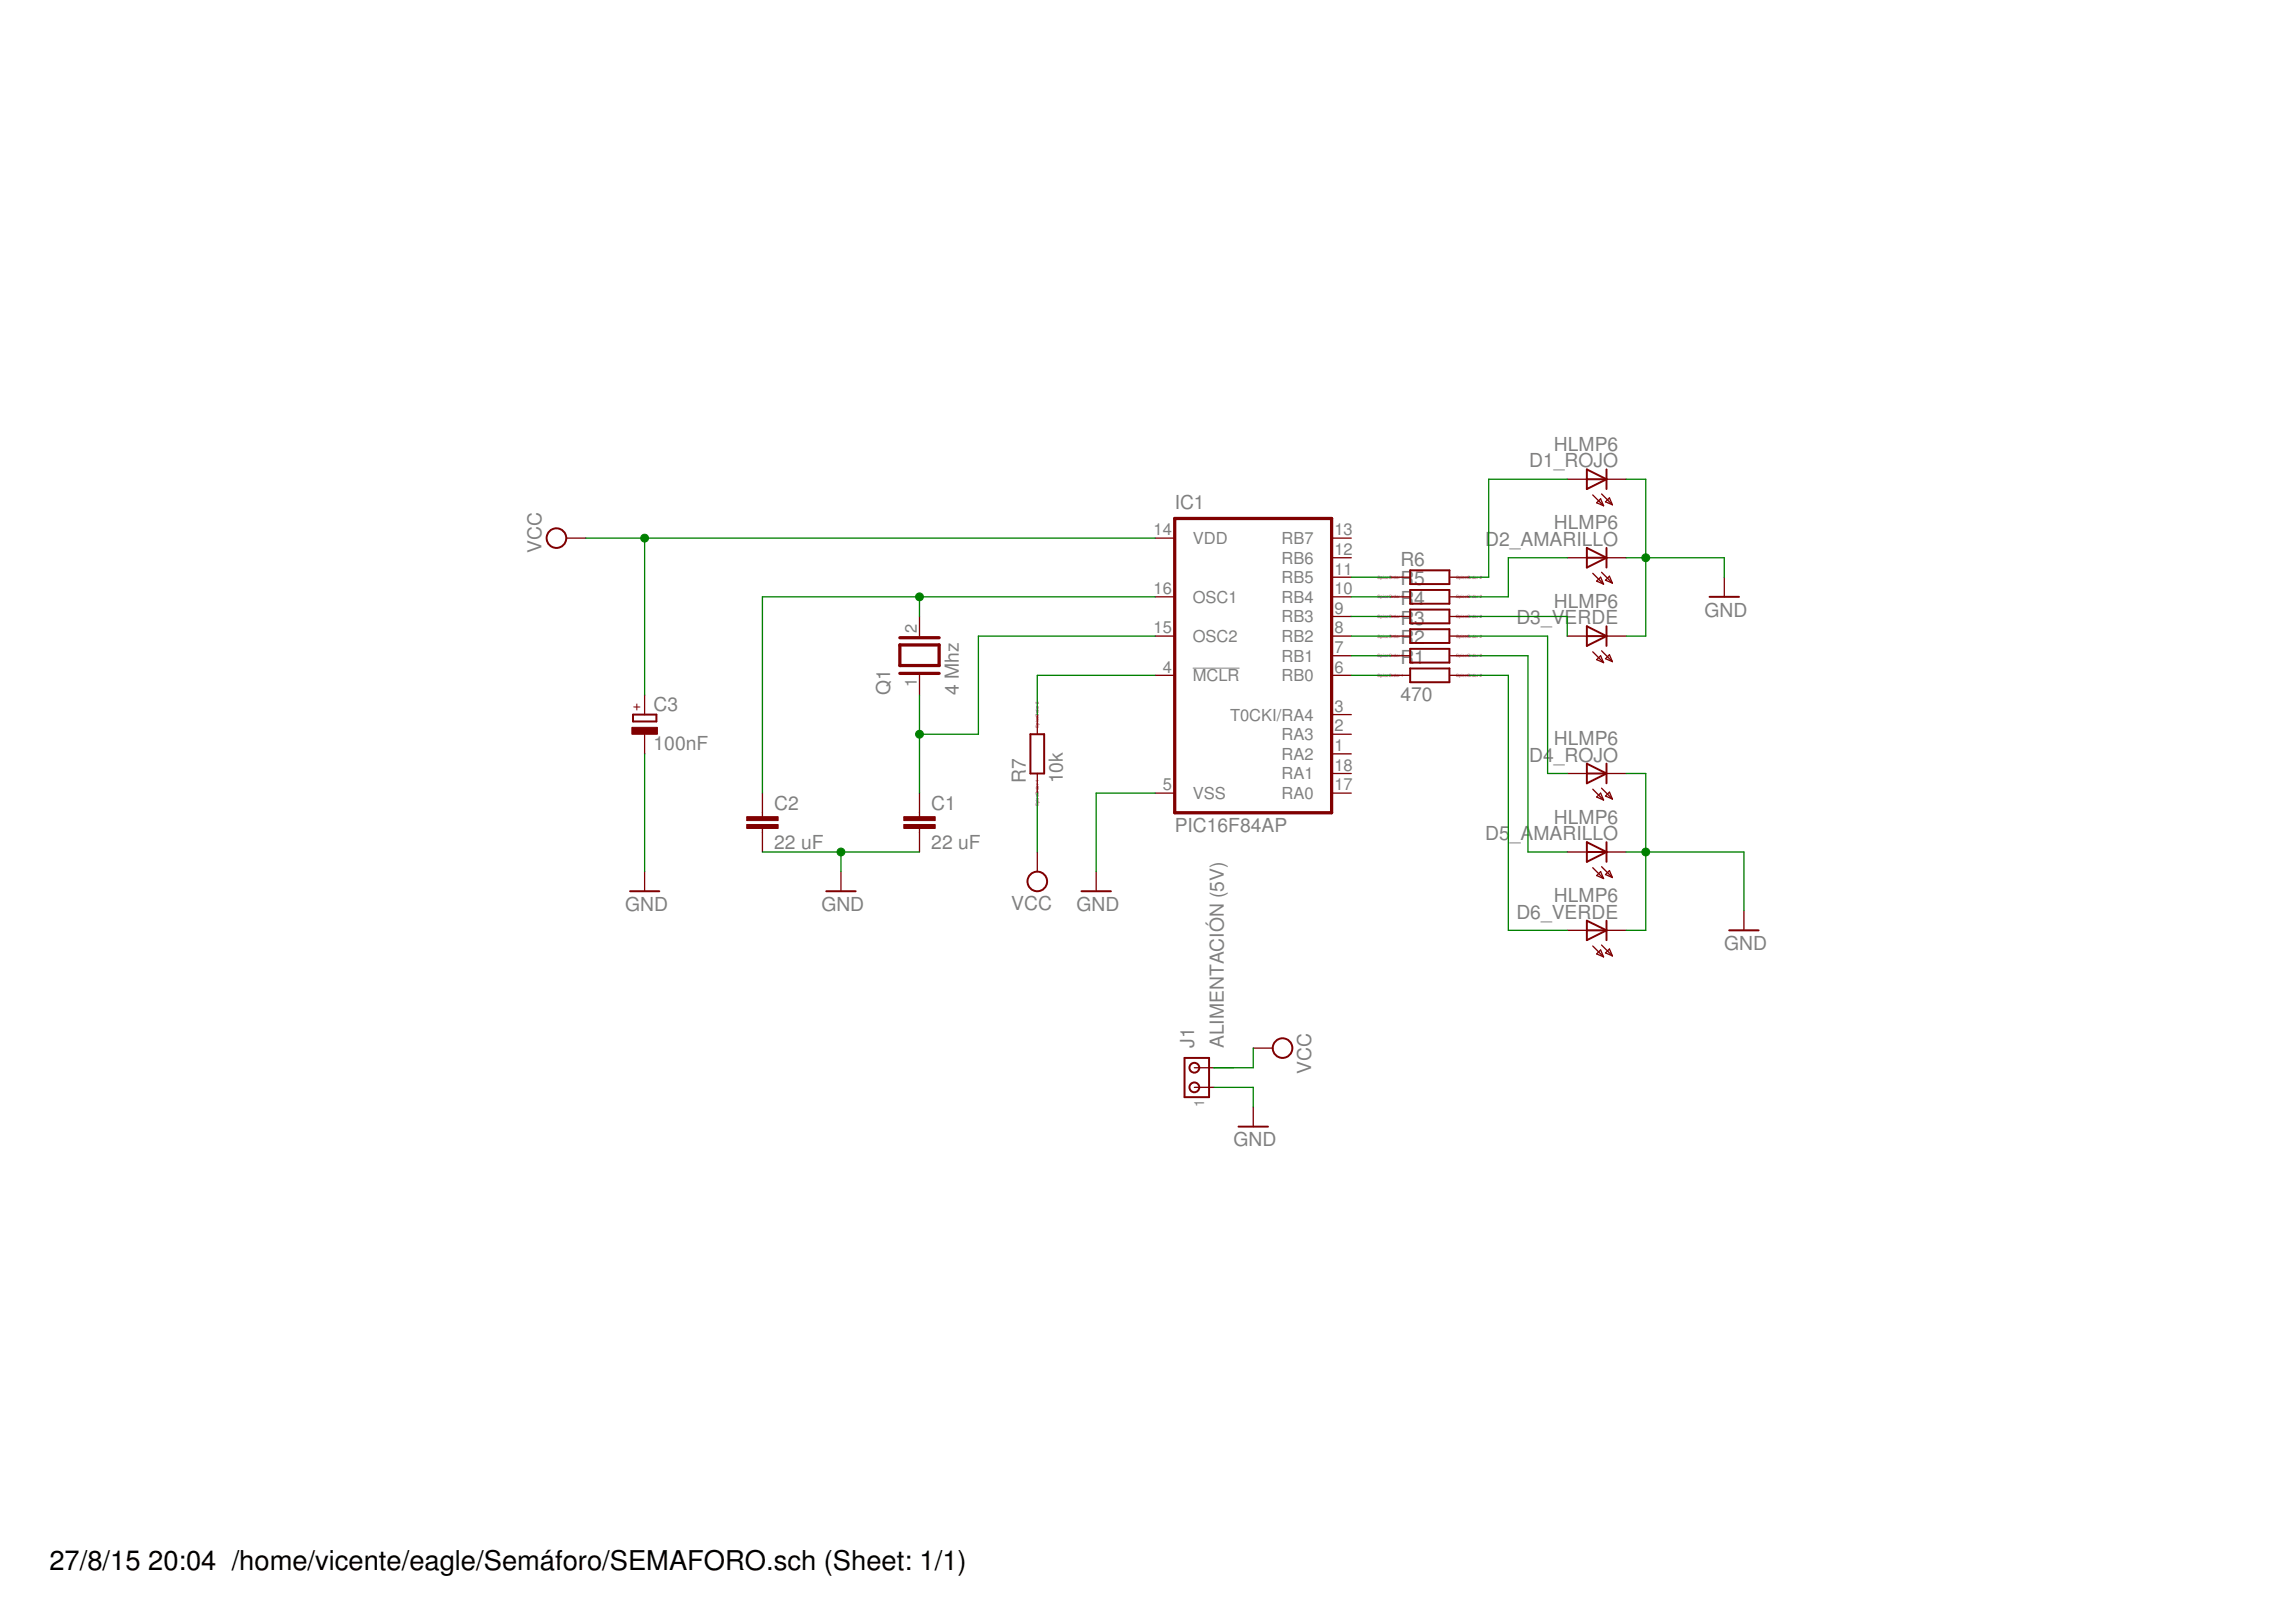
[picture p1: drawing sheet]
<svg xmlns="http://www.w3.org/2000/svg" width="297mm" height="210mm" viewBox="0 0 297 210" stroke-linecap="round" stroke-linejoin="round" font-family="sans-serif">
<defs><g id="words">
<g font-size="3.5">
<text x="6.4" y="203.2">27/8/15</text>
<text x="19.2" y="203.2">20:04 /home/vicente/eagle/Semáforo/SEMAFORO.sch (Sheet: 1/1)</text>
</g>
<g font-size="2.5" fill="#808080">
<text x="201" y="58.3">HLMP6</text>
<text x="152" y="65.8">IC1</text>
<text x="197.8" y="60.5">D1_ROJO</text>
<text x="70.1" y="71.5" transform="rotate(-90 70.1 71.5)">VCC</text>
<text x="192.2" y="70.6">D2_AMARILLO</text>
<text x="201" y="68.5">HLMP6</text>
<text x="181.2" y="75.7">R5</text>
<text x="181.2" y="73.2">R6</text>
<text x="181.2" y="83.4">R2</text>
<text x="181.2" y="80.8">R3</text>
<text x="181.2" y="78.3">R4</text>
<text x="196.2" y="80.8">D3_VERDE</text>
<text x="201" y="78.6">HLMP6</text>
<text x="220.5" y="79.8">GND</text>
<text x="115.1" y="89.9" transform="rotate(-90 115.1 89.9)">Q1</text>
<text x="124" y="89.9" transform="rotate(-90 124 89.9)">4 Mhz</text>
<text x="181.2" y="85.9">R1</text>
<text x="84.5" y="92">C3</text>
<text x="181.2" y="90.7">470</text>
<text x="84.5" y="97.1">100nF</text>
<text x="132.7" y="101.4" transform="rotate(-90 132.7 101.4)">R7</text>
<text x="137.5" y="101.4" transform="rotate(-90 137.5 101.4)">10k</text>
<text x="197.8" y="98.6">D4_ROJO</text>
<text x="201" y="96.4">HLMP6</text>
<text x="100.2" y="104.8">C2</text>
<text x="120.5" y="104.8">C1</text>
<text x="152" y="107.7">PIC16F84AP</text>
<text x="201" y="106.6">HLMP6</text>
<text x="100.2" y="109.9">22 uF</text>
<text x="120.5" y="109.9">22 uF</text>
<text x="192.2" y="108.7">D5</text>
<text x="195.3" y="108.7">_A</text>
<text x="198.4" y="108.7">MARILLO</text>
<text x="80.9" y="117.9">GND</text>
<text x="106.3" y="117.9">GND</text>
<text x="130.8" y="117.7">VCC</text>
<text x="139.3" y="117.9">GND</text>
<text x="196.2" y="118.9">D6_VERDE</text>
<text x="201" y="116.7">HLMP6</text>
<text x="223.1" y="122.9">GND</text>
<text x="154.5" y="135.6" transform="rotate(-90 154.5 135.6)">J1</text>
<text x="158.3" y="135.6" transform="rotate(-90 158.3 135.6)">ALIMENTACIÓN (5V)</text>
<text x="169.6" y="139" transform="rotate(-90 169.6 139)">VCC</text>
<text x="159.6" y="148.3">GND</text>
</g>
<g font-size="2.1" fill="#808080">
<text x="149.2" y="69.3">14</text>
<text x="154.3" y="70.4">VDD</text>
<text x="165.8" y="70.4">RB7</text>
<text x="172.6" y="71.8">12</text>
<text x="172.6" y="69.3">13</text>
<text x="149.2" y="76.9">16</text>
<text x="165.8" y="75.5">RB5</text>
<text x="165.8" y="72.9">RB6</text>
<text x="172.6" y="76.9">10</text>
<text x="172.6" y="74.4">11</text>
<text x="118.6" y="82" transform="rotate(-90 118.6 82)">2</text>
<text x="149.2" y="82">15</text>
<text x="154.3" y="78">OSC1</text>
<text x="154.3" y="83.1">OSC2</text>
<text x="165.8" y="83.1">RB2</text>
<text x="165.8" y="80.5">RB3</text>
<text x="165.8" y="78">RB4</text>
<text x="172.6" y="82">8</text>
<text x="172.6" y="79.4">9</text>
<text x="118.6" y="88.9" transform="rotate(-90 118.6 88.9)">1</text>
<text x="150.4" y="87">4</text>
<text x="154.3" y="88.2">MCLR</text>
<text x="165.8" y="88.2">RB0</text>
<text x="165.8" y="85.6">RB1</text>
<text x="172.6" y="87">6</text>
<text x="172.6" y="84.5">7</text>
<text x="159.1" y="93.2">T0CKI/RA4</text>
<text x="165.8" y="95.8">RA3</text>
<text x="172.6" y="94.7">2</text>
<text x="172.6" y="92.1">3</text>
<text x="165.8" y="100.9">RA1</text>
<text x="165.8" y="98.3">RA2</text>
<text x="172.6" y="99.7">18</text>
<text x="172.6" y="97.2">1</text>
<text x="150.4" y="102.3">5</text>
<text x="154.3" y="103.4">VSS</text>
<text x="165.8" y="103.4">RA0</text>
<text x="172.6" y="102.3">17</text>
</g>
<text font-size="1.8" fill="#800000" x="82.8" y="92.1" transform="rotate(-90 82.8 92.1)">+</text>
<text font-size="1.8" fill="#808080" x="155.8" y="143.3" transform="rotate(-90 155.8 143.3)">1</text>
<g font-size=".6" fill="#800080">
<text x="178.2" y="77.4">SpiceOrder 1</text>
<text x="178.2" y="74.9">SpiceOrder 1</text>
<text x="188.4" y="77.4">SpiceOrder 2</text>
<text x="188.4" y="74.9">SpiceOrder 2</text>
<text x="178.2" y="82.5">SpiceOrder 1</text>
<text x="178.2" y="80">SpiceOrder 1</text>
<text x="188.4" y="82.5">SpiceOrder 2</text>
<text x="188.4" y="80">SpiceOrder 2</text>
<text x="178.2" y="87.6">SpiceOrder 1</text>
<text x="178.2" y="85.1">SpiceOrder 1</text>
<text x="188.4" y="87.6">SpiceOrder 2</text>
<text x="188.4" y="85.1">SpiceOrder 2</text>
<text x="134.4" y="94.2" transform="rotate(-90 134.4 94.2)">SpiceOrder 2</text>
<text x="134.4" y="104.3" transform="rotate(-90 134.4 104.3)">SpiceOrder 1</text>
</g>
</g></defs>
<path d="M154.3 86.5h6.1" fill="none" stroke="#808080" stroke-width=".13"/>
<path d="M152 67.1h20.3v38.1h-20.3zM116.4 83.5h5.1v2.6h-5.1zM116.4 82.5h5.1M116.4 87.1h5.1" fill="none" stroke="#800000" stroke-width=".42"/>
<g fill="none" stroke="#800000" stroke-width=".17">
<path d="M73.3 69.6h2.5M119 79.8v2.5M149.4 77.2h2.6M149.4 69.6h2.6M172.3 77.2h2.5M172.3 79.8h2.5M172.3 74.7h2.5M172.3 72.2h2.5M172.3 69.6h2.5M179.9 77.2h2.5M179.9 79.8h2.5M179.9 74.7h2.5"/>
<path d="M187.5 77.2h2.6M187.5 79.8h2.6M187.5 74.7h2.6M202.8 72.2h2.5M202.8 62h2.5M206.1 64.1l1.4 1.3M206.1 74.2l1.4 1.4M206.6 65.1l.5-.5 .4 .8zM206.6 75.2l.5-.5 .4 .9zM207.2 63.9l1.4 1.4M207.2 74.1l1.4 1.4M207.7 64.9l.5-.5 .4 .9z"/>
<path d="M207.7 75.1l.5-.5 .4 .9zM207.8 72.2h2.6M207.8 62h2.6M223.1 74.7v2.5M83.4 89.9v2.6M83.4 95v2.6M119 87.4v2.5M134.2 92.5v2.5M149.4 87.4h2.6M149.4 82.3h2.6M172.3 87.4h2.5M172.3 97.6h2.5"/>
<path d="M172.3 95h2.5M172.3 92.5h2.5M172.3 84.9h2.5M172.3 82.3h2.5M179.9 87.4h2.5M179.9 84.9h2.5M179.9 82.3h2.5M187.5 87.4h2.6M187.5 84.9h2.6M187.5 82.3h2.6M202.8 82.3h2.5M206.1 84.3l1.4 1.4"/>
<path d="M206.6 85.4l.5-.5 .4 .8zM207.2 84.2l1.4 1.4M207.7 85.2l.5-.5 .4 .9zM207.8 82.3h2.6M83.4 112.8v2.5M98.6 102.6v3.1M98.6 107.2v3.1M108.8 112.8v2.5M119 102.6v3.1M119 107.2v3.1M134.2 100.1v2.5M134.2 110.3v2.5"/>
<path d="M141.8 112.8v2.5M149.4 102.6h2.6M172.3 102.6h2.5M172.3 100.1h2.5M202.8 100.1h2.5M202.8 110.3h2.5M206.1 102.1l1.4 1.4M206.1 112.3l1.4 1.4M206.6 103.1l.5-.5 .4 .9zM206.6 113.3l.5-.5 .4 .9zM207.2 102l1.4 1.4M207.2 112.2l1.4 1.4"/>
<path d="M207.7 103l.5-.5 .4 .9zM207.7 113.2l.5-.5 .4 .9zM207.8 100.1h2.6M207.8 110.3h2.6M225.6 117.9v2.5M154.5 138.2h2.6M162.1 135.6h2.6M202.8 120.4h2.5M206.1 122.4l1.4 1.4M206.6 123.4l.5-.5 .4 .9zM207.2 122.3l1.4 1.4M207.7 123.3l.5-.5 .4 .9z"/>
<path d="M207.8 120.4h2.6M154.5 140.7h2.6M162.1 143.3v2.5"/>
</g>
<g fill="#800000" stroke="#800000" stroke-width=".13">
<path d="M116.9 105.7h4.1v.5h-4.1z"/>
<path d="M116.9 106.7h4.1v.5h-4.1z"/>
<path d="M96.6 105.7h4.1v.5h-4.1z"/>
<path d="M96.6 106.7h4.1v.5h-4.1z"/>
<path d="M81.7 94.1h3.3v.9h-3.3z"/>
</g>
<g fill="none" stroke="#800000" stroke-width=".25">
<path d="M182.4 73.8h5.1v1.8h-5.1zM182.4 76.3h5.1v1.8h-5.1zM182.4 78.9h5.1v1.8h-5.1zM205.3 60.7l2.5 1.3-2.5 1.3zM205.3 70.9l2.5 1.3-2.5 1.2zM205.3 62h2.5M205.3 72.2h2.5M207.8 60.7v2.6M207.8 70.9v2.5M221.2 77.2h3.8M81.9 92.5h3v.9h-3zM133.3 95h1.8v5.1h-1.8z"/>
<path d="M182.4 86.5h5.1v1.8h-5.1zM182.4 81.4h5.1v1.8h-5.1zM182.4 84h5.1v1.7h-5.1zM205.3 81l2.5 1.3-2.5 1.3zM205.3 98.8l2.5 1.3-2.5 1.3zM205.3 82.3h2.5M207.8 81v2.6M207.8 98.8v2.6M81.5 115.3h3.8M106.9 115.3h3.8M139.9 115.3h3.8M205.3 109l2.5 1.3-2.5 1.2z"/>
<path d="M205.3 119.1l2.5 1.3-2.5 1.3zM205.3 100.1h2.5M205.3 110.3h2.5M207.8 109v2.5M207.8 119.1v2.6M153.2 136.9h3.2v5.1h-3.2zM205.3 120.4h2.5M223.7 120.4h3.8M160.2 145.8h3.8"/>
<circle cx="72" cy="69.6" r="1.27"/>
<circle cx="134.2" cy="114.1" r="1.27"/>
<circle cx="154.5" cy="138.2" r=".64"/>
<circle cx="165.9" cy="135.6" r="1.27"/>
<circle cx="154.5" cy="140.7" r=".64"/>
</g>
<g fill="none" stroke="#008000" stroke-width=".17">
<path d="M75.8 69.6h73.6M83.4 69.6v20.3M119 77.2v2.6M149.4 77.2h-50.8v25.4M174.8 77.2h5.1M174.8 79.8h5.1M174.8 74.7h5.1M190.1 79.8h12.7v2.5M202.8 62h-10.2v12.7h-2.5M202.8 72.2h-7.7v5h-5M210.4 62h2.5v20.3h-2.5M210.4 72.2h12.7v2.5"/>
<path d="M83.4 97.6v15.2M119 89.9v12.7M149.4 82.3h-22.8v12.7h-7.6M149.4 87.4h-15.2v5.1M174.8 82.3h5.1M174.8 87.4h5.1M174.8 84.9h5.1M190.1 84.9h7.6v25.4h5.1M190.1 82.3h10.1v17.8h2.6M190.1 87.4h5v33h7.7M98.6 110.3h20.4M108.8 110.3v2.5"/>
<path d="M134.2 102.6v7.7M149.4 102.6h-7.6v10.2M210.4 110.3h15.2v7.6M210.4 100.1h2.5v20.3h-2.5M162.1 135.6v2.6h-5M157.1 140.7h5v2.6"/>
</g>
<g fill="#008000" stroke="#008000" stroke-width=".13">
<circle cx="108.8" cy="110.3" r=".51"/>
<circle cx="212.9" cy="110.3" r=".51"/>
<circle cx="212.9" cy="72.2" r=".51"/>
<circle cx="119" cy="95" r=".51"/>
<circle cx="119" cy="77.2" r=".51"/>
<circle cx="83.4" cy="69.6" r=".51"/>
</g>
<use href="#words"/>
</svg>
